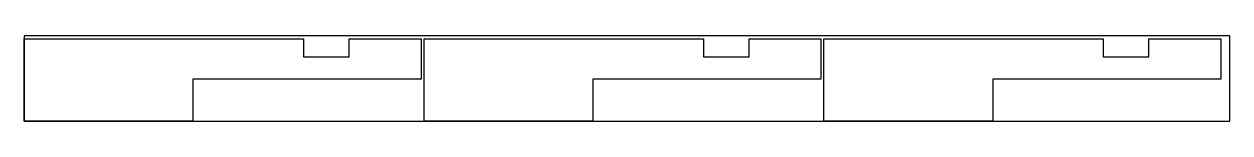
# Model space of a CAD drawing. Header units: metres. Extents: x 0 to 1200, y 0 to 85.
import ezdxf

# ---------------------------------------------------------------- set-up
doc = ezdxf.new("R2010")
doc.units = ezdxf.units.M
doc.layers.add('MATERIAL', color=8, linetype='Continuous')
doc.layers.add('PART', color=3, linetype='Continuous')

msp = doc.modelspace()

# ---------------------------------------------------------------- linework, layer by layer
at = {"layer": 'MATERIAL'}
msp.add_lwpolyline([(0, 0), (1200, 0), (1200, 85), (0, 85)], close=True, dxfattribs=at)
at = {"layer": 'PART'}
for points in [[(168, 0), (0, 0), (0, 82), (278, 82), (278, 64), (323.5, 64), (323.5, 82), (395, 82), (395, 42), (168, 42), (168, 0)], [(566, 0), (398, 0), (398, 82), (676, 82), (676, 64), (721.5, 64), (721.5, 82), (793, 82), (793, 42), (566, 42), (566, 0)], [(964, 0), (796, 0), (796, 82), (1074, 82), (1074, 64), (1119.5, 64), (1119.5, 82), (1191, 82), (1191, 42), (964, 42), (964, 0)]]:
    msp.add_lwpolyline(points, close=True, dxfattribs=at)

doc.saveas('drawing.dxf')
